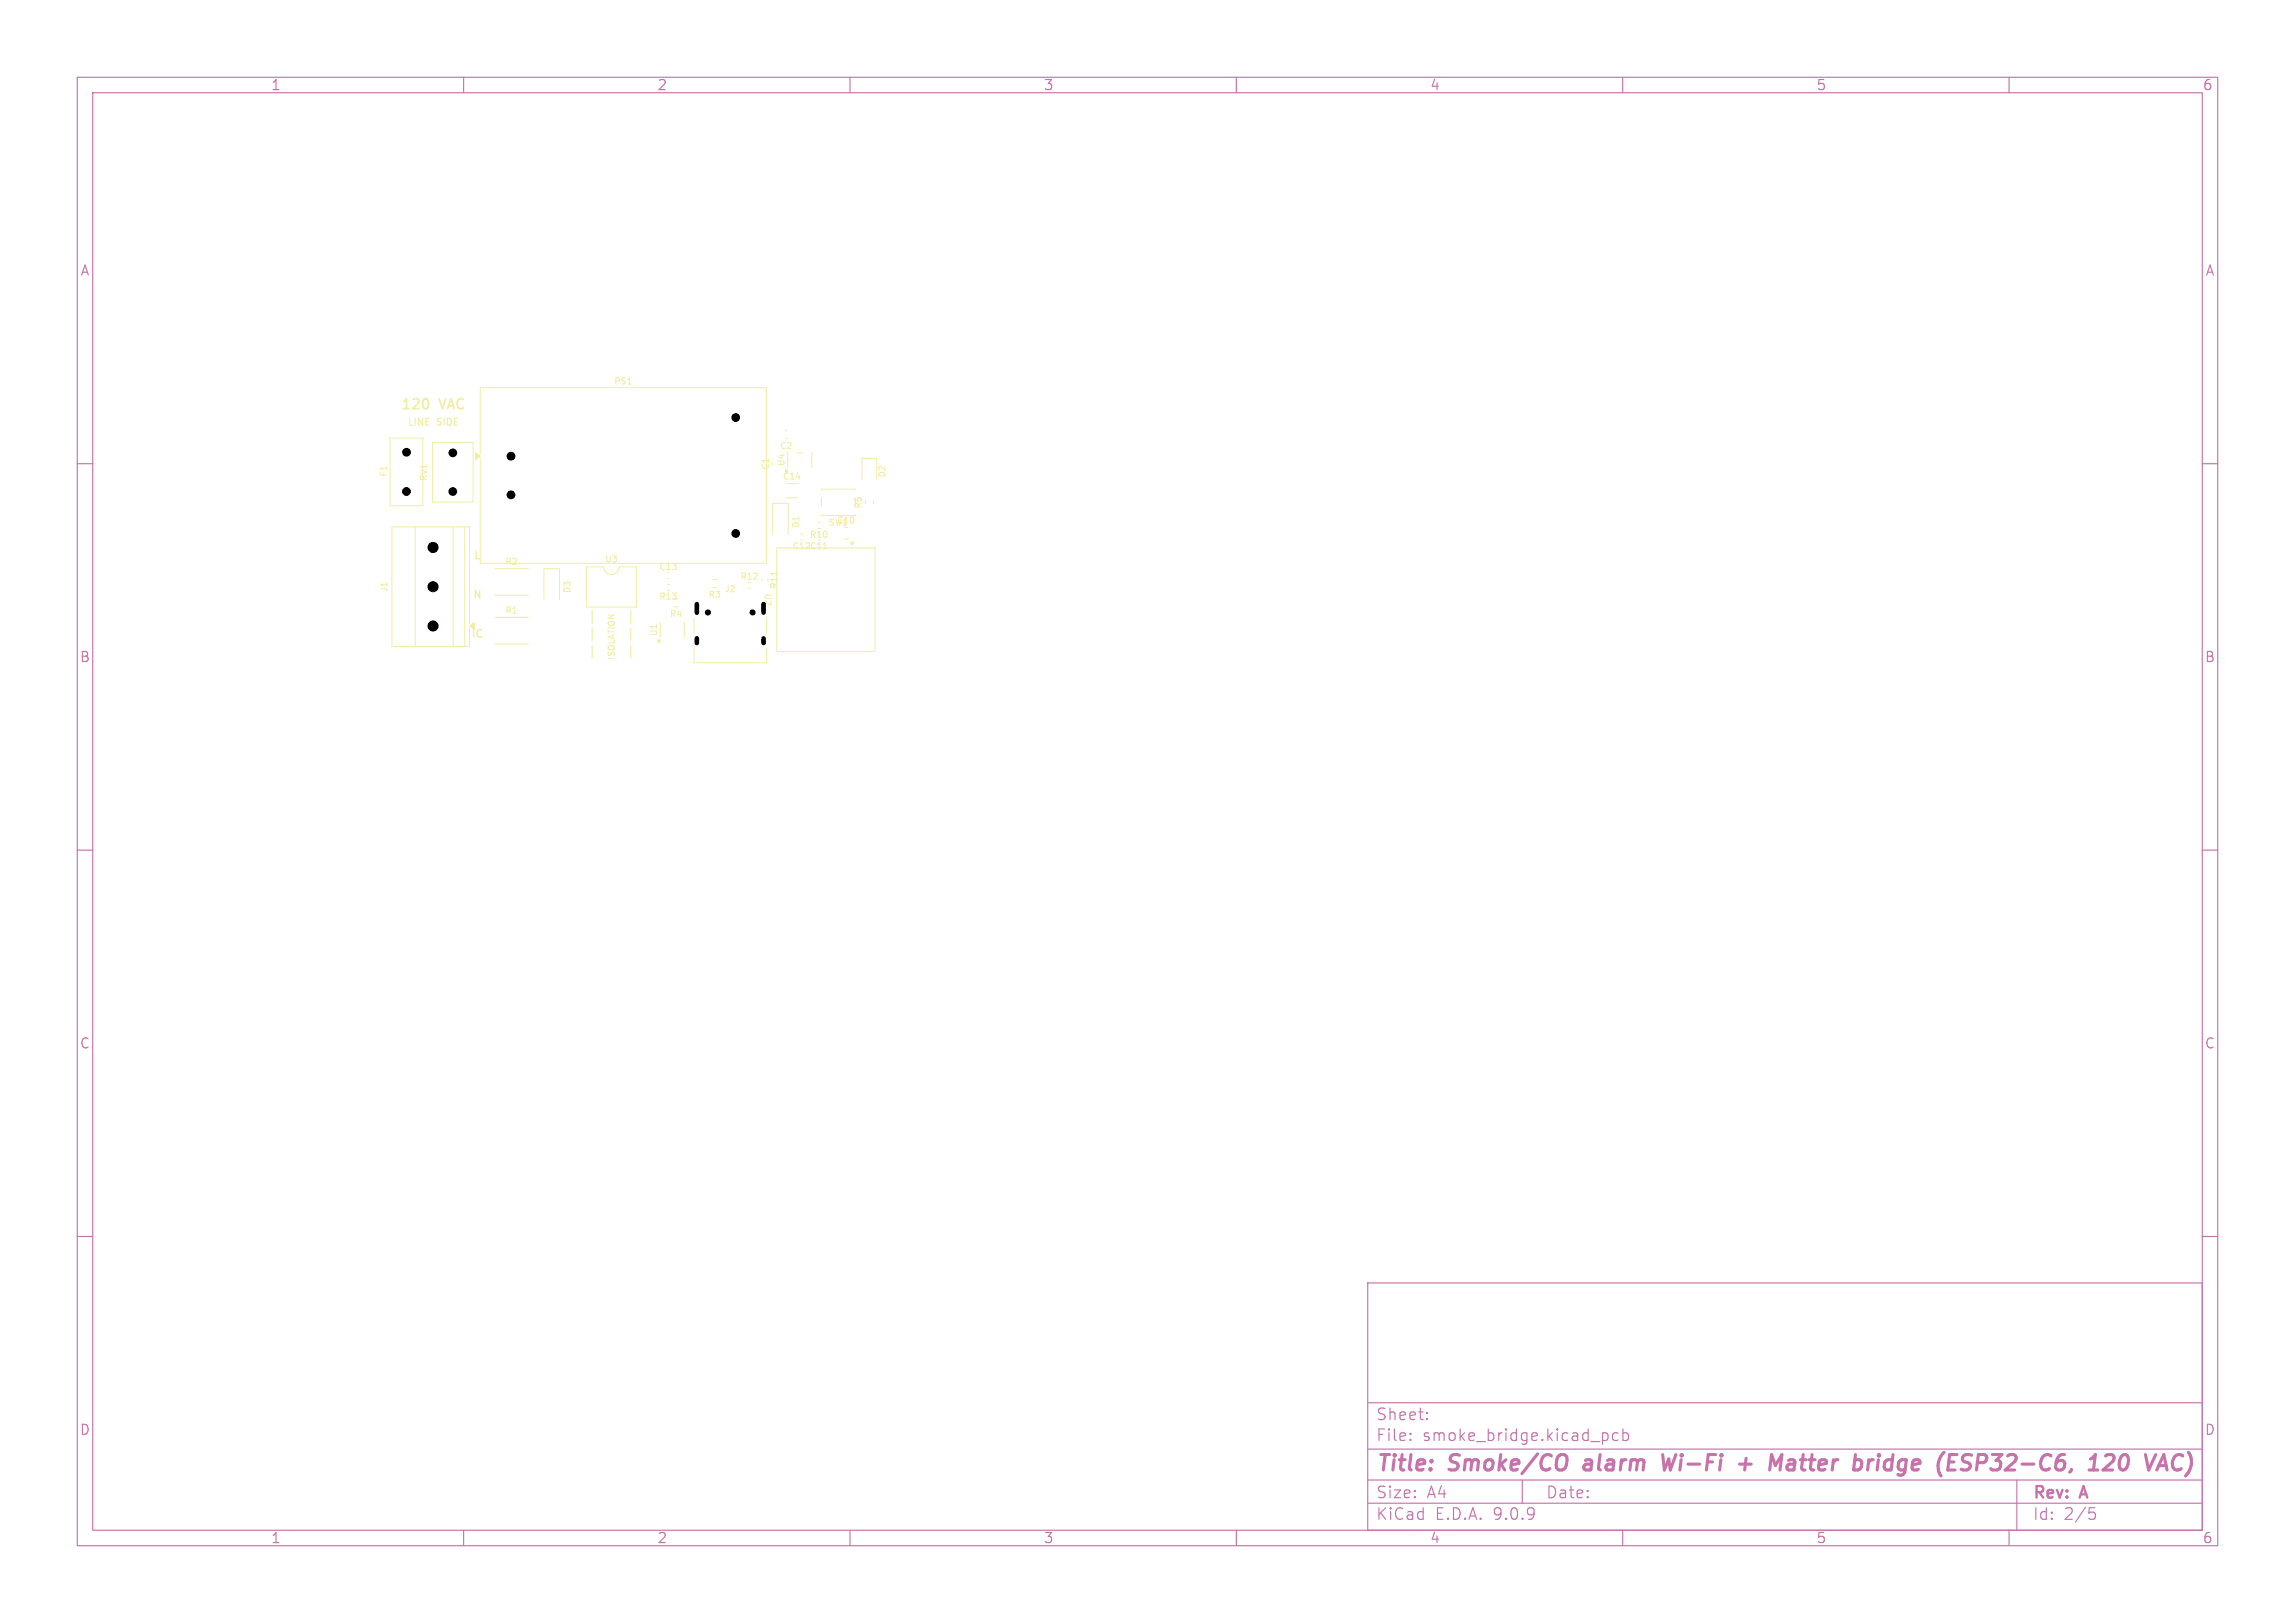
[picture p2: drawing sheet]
<svg xmlns="http://www.w3.org/2000/svg" width="297mm" height="210mm" viewBox="0 0 297 210" stroke-linecap="round" stroke-linejoin="round" font-family="sans-serif">
<defs><g id="words">
<g font-size="2.8" fill="#c872ab">
<text x="178" y="190.9">Title:</text>
<text x="187.7" y="190.9">Smoke/CO</text>
<text x="205.9" y="190.9">alarm</text>
<text x="216.8" y="190.9">Wi-Fi</text>
<text x="232.3" y="190.9">Matter</text>
<text x="243.9" y="190.9">bridge</text>
<text x="255.6" y="190.9">(ESP32-C6,</text>
<text x="276.1" y="190.9">120</text>
</g>
<g font-size="2.1" fill="#c872ab">
<text x="178" y="184">Sheet:</text>
<text x="178" y="186.7">File:</text>
<text x="184.1" y="186.7">smoke_bridge.kicad_pcb</text>
<text x="178" y="196.9">KiCad</text>
<text x="178" y="194.1">Size:</text>
<text x="184.7" y="194.1">A4</text>
<text x="185.7" y="196.9">E.D.A.</text>
<text x="193.3" y="196.9">9.0.9</text>
<text x="200" y="194.1">Date:</text>
<text x="263" y="194.3">Rev:</text>
<text x="263" y="196.9">Id:</text>
<text x="267.1" y="196.9">2/5</text>
<text x="269.4" y="194.3">A</text>
</g>
<g font-size="1.8" fill="#c872ab">
<text x="35" y="11.9">1</text>
<text x="85" y="11.9">2</text>
<text x="135" y="11.9">3</text>
<text x="185" y="11.9">4</text>
<text x="235" y="11.9">5</text>
<text x="285" y="11.9">6</text>
<text x="10.3" y="35.9">A</text>
<text x="285.4" y="35.9">A</text>
<text x="10.3" y="85.9">B</text>
<text x="285.3" y="85.9">B</text>
<text x="10.3" y="135.9">C</text>
<text x="285.3" y="135.9">C</text>
<text x="10.3" y="185.9">D</text>
<text x="285.3" y="185.9">D</text>
<text x="35" y="199.9">1</text>
<text x="85" y="199.9">2</text>
<text x="135" y="199.9">3</text>
<text x="185" y="199.9">4</text>
<text x="235" y="199.9">5</text>
<text x="285" y="199.9">6</text>
</g>
<g font-size="1.8" fill="#f2eda1">
<text x="51.8" y="53.3">120</text>
<text x="56.9" y="53.3">VAC</text>
</g>
<g font-size="1.4" fill="#f2eda1">
<text x="61.1" y="77.7">N</text>
<text x="61.2" y="72.6">L</text>
<text x="60.9" y="82.8">IC</text>
</g>
<g font-size="1.3" fill="#f2eda1">
<text x="52.7" y="55.3">LINE</text>
<text x="56.5" y="55.3">SIDE</text>
</g>
<g font-size="1.1" fill="#f2eda1">
<text x="79.4" y="49.9">PS1</text>
<text x="100.9" y="58.3">C2</text>
<text x="50.2" y="61.8" transform="rotate(-90 50.2 61.8)">F1</text>
<text x="55.4" y="62.3" transform="rotate(-90 55.4 62.3)">RV1</text>
<text x="99.7" y="60.9" transform="rotate(-90 99.7 60.9)">C1</text>
<text x="101.2" y="62.2">C14</text>
<text x="101.7" y="60.4" transform="rotate(-90 101.7 60.4)">U4</text>
<text x="111.6" y="65.9" transform="rotate(-90 111.6 65.9)">R5</text>
<text x="114.7" y="61.9" transform="rotate(-90 114.7 61.9)">D2</text>
<text x="102.5" y="71.2">C12 C11</text>
<text x="103.6" y="68.4" transform="rotate(-90 103.6 68.4)">D1</text>
<text x="104.7" y="69.8">R10</text>
<text x="107.2" y="68.2">SW1</text>
<text x="108.2" y="67.9">C10</text>
<text x="50.3" y="76.7" transform="rotate(-90 50.3 76.7)">J1</text>
<text x="65.3" y="73.3">R2</text>
<text x="74" y="76.8" transform="rotate(-90 74 76.8)">D3</text>
<text x="78.2" y="72.9">U3</text>
<text x="85.2" y="73.9">C13</text>
<text x="85.2" y="77.8">R13</text>
<text x="91.6" y="77.5">R3</text>
<text x="93.7" y="76.8">J2</text>
<text x="95.7" y="75.2">R12</text>
<text x="98.8" y="76.7" transform="rotate(90 98.8 76.7)">U2</text>
<text x="100.7" y="76.3" transform="rotate(-90 100.7 76.3)">R11</text>
<text x="65.3" y="79.6">R1</text>
<text x="85.2" y="82.4" transform="rotate(-90 85.2 82.4)">U1</text>
<text x="86.6" y="80">R4</text>
<text x="79.7" y="85.5" transform="rotate(-90 79.7 85.5)">ISOLATION</text>
</g>
</g></defs>
<g fill="none" stroke="#c872ab" stroke-width=".15">
<path d="M10 10h277v190h-277zM12 12h273v186h-273zM60 10v2M110 10v2M160 10v2M210 10v2M260 10v2M10 60h2M285 60h2M10 110h2M285 110h2M10 160h2"/>
<path d="M177 166h108v32h-108zM285 160h2M60 198v2M110 198v2M160 198v2M177 194.5h108M177 191.5h108M177 187.5h108M177 181.5h108M182.5 186.3h.1l-.1 .1M182.5 186.3v.1M182.5 185.5v.1"/>
<path d="M182.5 185.5h.1l-.1 .1M184.7 183.6v.1M184.7 183.6h-.1l.1 .1M184.7 182.8v.1M184.7 182.8h-.1l.1 .1M197 191.5v3M207.8 185.4l.3 .3v.4l-.3 .3M209.4 185.5l-.4-.1-.3 .3v.4l.1 .2 .2 .1 .4-.1M210 198v2M210 185.5l.5-.1 .2 .3v.4l-.1 .2-.1 .1-.5-.1M210 184.9v1.5M260 198v2"/>
<path d="M261 191.5v6.5M270.4 195.1h.7M270.5 195.7h.4l.3 .3-.1 .5-.2 .1h-.4"/>
</g>
<g fill="none" stroke="#c872ab" stroke-width=".4">
<path d="M205.1 189.5l-.1 .4v.2l.2 .1M215.2 188.2l.2 2 .6-1.4 .2 1.4 .7-2M225.1 189.4h1.5M226 188.7l-.2 1.5M229 190.2l.3-2 .5 1.4 .8-1.4-.3 2M231.6 189.4a.4 .4 0 0 0-.3 .4 .4 .4 0 0 0 .2 .4h.5M231.7 188.9l-.2 .1M242.4 188.9a.59 .59 0 0 0-.6 .4M243.1 188.9l-.2 1.3M243.2 188.2l-.1 .1v.1M254.8 190a.85 .85 0 0 1-1 .1M254.9 188.2h-.5a.49 .49 0 0 0-.4 .4 .49 .49 0 0 0 .3 .6l.4 .1 .2 .1"/>
<path d="M270.3 190.2h1.2M272.5 188.4l.3-.2h.5a.45 .45 0 0 1 .3 .6l-.2 .3-1.2 1.1h1.2M274.6 188.4a.46 .46 0 0 1 .5-.2 .46 .46 0 0 1 .3 .4 1.31 1.31 0 0 1-.6 1.6 .44 .44 0 0 1-.5-.4 1.8 1.8 0 0 1 .3-1.4zM281.6 188.3a.67 .67 0 0 1 .9 .1M282.3 190l-.4 .2M283.2 187.9a2.32 2.32 0 0 1-.4 3.1"/>
</g>
<g fill="none" stroke="#f2eda1" stroke-width=".13">
<path d="M50.5 56.7h4.2v8.7h-4.2zM56 57.2h5.2v7.8h-5.2zM62.2 58.7v-8.5h37v22.7h-37v-13.6M101.6 55.7h.3M101.6 56.8h.3M101.9 58.6v1.8M103.1 58.6h.8M105 58.6v1.8M53.7 68.2v15.5M58.6 68.2v15.5M60.1 68.2v15.5M64 73.6h4.4"/>
<path d="M64 77h4.4M64 79.9h4.4M70.4 77.6v-4h2v4M75.9 73.4h2.2a1 1 0 0 0 1 1 1 1 0 0 0 1-1h2.3v5.2h-6.5zM86.3 75.6h.4M86.3 76.4h.4M86.4 74.9h.2M87.3 77.5h.4M87.3 78.5h.4M89.8 80v2M92.3 75h.4M92.3 76h.4"/>
<path d="M96.8 76.1h.4M98.6 74.8v.4M99.2 80v2M99.4 74.8v.4M100 69.2v-4.1h2v4.1M100.5 70.9h12.7v13.4h-12.7zM100.5 74v.4M101.8 64.4h1.4M103.6 69.1h.3M103.6 69.9h.3M105.8 67.6h.4M105.8 68.4h.4"/>
<path d="M106.3 63.4v-.1h4.4v.1M106.3 64.4v1.2M106.3 66.6v.1h4.4v-.1M106.6 71h.4M109.2 69.7h.6M111.5 62v-2.7h2v2.7M113 64.8v.4M60.8 80.7v-12.5h-10.1v15.5h10.1v-2.4M64 83.3h4.4M85.5 80.6l-.1 1.8M88.5 80.6v1.8M89.8 83.9v1.9h9.4v-1.9"/>
</g>
<path d="M55.3 51.7a1.09 1.09 0 0 1 0 1.1" fill="none" stroke="#f2eda1" stroke-width=".22"/>
<g fill="#f2eda1" stroke="#f2eda1" stroke-width=".13">
<path d="M85.2 82.7l.3 .3-.3 .2z"/>
<path d="M101.7 60.7l.3 .3-.3 .2z"/>
<path d="M61.5 58.6l.7 .4-.7 .5z"/>
<path d="M60.8 81l.6-.4v.8z"/>
<path d="M110 70.2h.5l-.2 .3z"/>
</g>
<path d="M76.6 79v1.7M81.6 79v1.7M76.6 81.3v1.6M76.6 83.5v1.7M81.6 81.3v1.6M81.6 83.5v1.7" fill="none" stroke="#f2eda1" stroke-width=".15"/>
<g fill="#000" stroke="#000" stroke-width=".13">
<circle cx="52.6" cy="58.5" r=".5"/>
<circle cx="58.6" cy="58.6" r=".5"/>
<circle cx="66.1" cy="59" r=".5"/>
<circle cx="95.2" cy="54" r=".5"/>
<circle cx="52.6" cy="63.6" r=".5"/>
<circle cx="56" cy="70.8" r=".65"/>
<circle cx="56" cy="75.9" r=".65"/>
<circle cx="58.6" cy="63.6" r=".5"/>
<circle cx="66.1" cy="64" r=".5"/>
<circle cx="91.6" cy="79.2" r=".32"/>
<circle cx="95.2" cy="69" r=".5"/>
<circle cx="97.4" cy="79.2" r=".32"/>
<circle cx="56" cy="81" r=".65"/>
</g>
<path d="M90.2 78.2v1.1M98.8 78.2v1.1M90.2 82.6v.6M98.8 82.6v.6" fill="none" stroke="#000" stroke-width=".6"/>
<use href="#words"/>
</svg>
